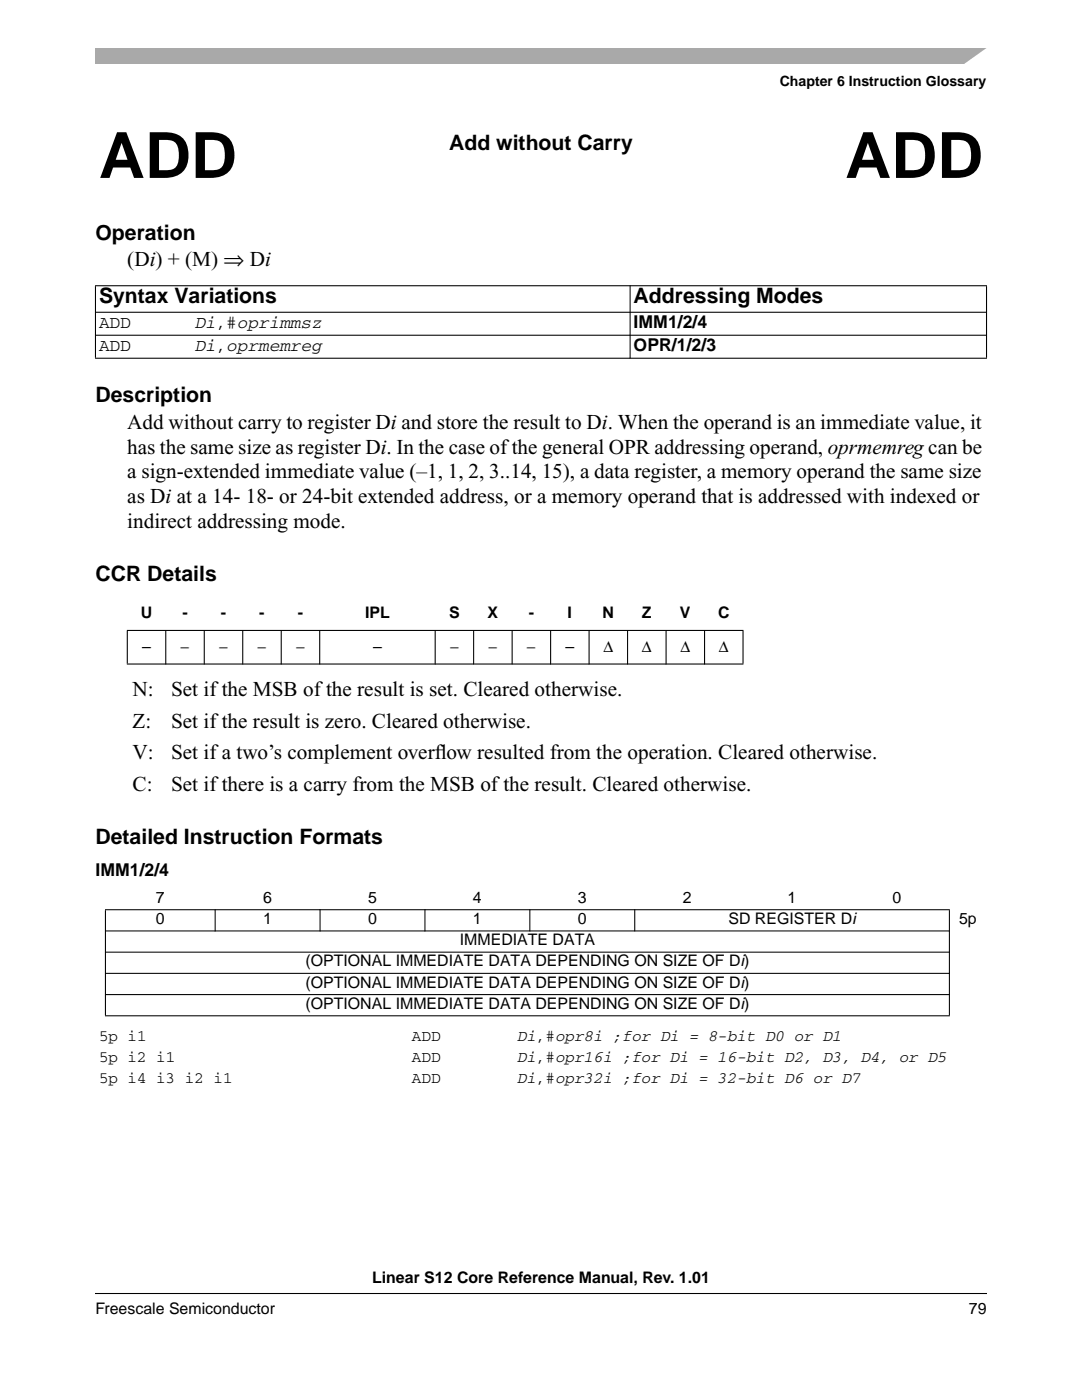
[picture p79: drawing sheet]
<svg xmlns="http://www.w3.org/2000/svg" width="216mm" height="279mm" viewBox="0 0 216 279" stroke-linecap="round" stroke-linejoin="round" font-family="sans-serif">
<defs><g id="words">
<g font-size="12.7">
<text x="19.7" y="35.5">ADD</text>
<text x="168.7" y="35.5">ADD</text>
</g>
<g font-size="4.2">
<text x="89.6" y="29.9">Add without Carry</text>
<text x="19" y="47.9">Operation</text>
<text x="25.4" y="53.1">(Di) + (M) ⇒ Di</text>
<text x="19.8" y="60.6">Syntax Variations</text>
<text x="126.4" y="60.6">Addressing Modes</text>
<text x="19" y="80.3">Description</text>
<text x="25.4" y="85.6">Add without carry to register Di and store the result to Di. When the operand is an immediate value, it</text>
<text x="25.4" y="95.5">a sign-extended immediate value (–1, 1, 2, 3..14, 15), a data register, a memory operand the same size</text>
<text x="25.4" y="90.5">has the same size as register Di. In the case ofthe general OPR addressing operand, oprmemregcan be</text>
<text x="25.4" y="100.4">as Di at a 14- 18- or 24-bit extended address, or a memory operand that is addressed with indexed or</text>
<text x="25.4" y="105.4">indirect addressing mode.</text>
<text x="19" y="115.9">CCR Details</text>
<text x="26.5" y="138.9">N:</text>
<text x="34.1" y="138.9">Set if the MSB of the result is set. Cleared otherwise.</text>
<text x="26.5" y="145.2">Z:</text>
<text x="34.1" y="145.2">Set if the result is zero. Cleared otherwise.</text>
<text x="26.5" y="151.6">V:</text>
<text x="34.1" y="151.6">Set if a two’s complement overf</text>
<text x="86.8" y="151.6">low resulted from the operation. Cleared otherwise.</text>
<text x="26.5" y="157.9">C:</text>
<text x="34.1" y="157.9">Set if there is a carry from the MSB of the result. Cleared otherwise.</text>
<text x="19" y="168.5">Detailed Instruction Formats</text>
</g>
<g font-size="3.5">
<text x="19.8" y="65.4">ADD</text>
<text x="38.8" y="65.4">Di,#oprimmsz</text>
<text x="126.4" y="65.4">IMM1/2/4</text>
<text x="19.8" y="70">ADD</text>
<text x="38.8" y="70">Di,oprmemreg</text>
<text x="126.4" y="70">OPR/1/2/3</text>
<text x="19" y="174.7">IMM1/2/4</text>
</g>
<g font-size="3.2">
<text x="28.1" y="123.3">U</text>
<text x="36.4" y="123.3">-</text>
<text x="44.1" y="123.3">-</text>
<text x="51.7" y="123.3">-</text>
<text x="59.4" y="123.3">-</text>
<text x="72.8" y="123.3">IPL</text>
<text x="89.6" y="123.3">S</text>
<text x="97.3" y="123.3">X</text>
<text x="105.5" y="123.3">-</text>
<text x="113.3" y="123.3">I</text>
<text x="120.2" y="123.3">N</text>
<text x="128.1" y="123.3">Z</text>
<text x="135.7" y="123.3">V</text>
<text x="143.3" y="123.3">C</text>
<text x="28.4" y="130.1">–</text>
<text x="36" y="130.1">−</text>
<text x="43.7" y="130.1">−</text>
<text x="51.4" y="130.1">−</text>
<text x="59.1" y="130.1">−</text>
<text x="74.4" y="130.1">–</text>
<text x="89.8" y="130.1">−</text>
<text x="97.5" y="130.1">−</text>
<text x="105.2" y="130.1">−</text>
<text x="112.8" y="130.1">–</text>
<text x="120.4" y="130.1">∆</text>
<text x="128.1" y="130.1">∆</text>
<text x="135.8" y="130.1">∆</text>
<text x="143.5" y="130.1">∆</text>
<text x="31.1" y="180.1">7</text>
<text x="31.1" y="184.4">0</text>
<text x="52.5" y="180.1">6</text>
<text x="52.5" y="184.4">1</text>
<text x="73.4" y="180.1">5</text>
<text x="73.4" y="184.4">0</text>
<text x="94.4" y="180.1">4</text>
<text x="94.4" y="184.4">1</text>
<text x="115.3" y="180.1">3</text>
<text x="115.3" y="184.4">0</text>
<text x="136.2" y="180.1">2</text>
<text x="145.3" y="184.4">SD REGISTER Di</text>
<text x="157.2" y="180.1">1</text>
<text x="178.1" y="180.1">0</text>
<text x="191.4" y="184.4">5p</text>
<text x="91.7" y="188.6">IMMEDIATE DATA</text>
<text x="61" y="197.1">(OPTIONAL IMMEDIATE DATA DEPENDING ON SIZE OF Di)</text>
<text x="61" y="192.8">(OPTIONAL IMMEDIATE DATA DEPENDING ON SIZE OF Di)</text>
<text x="61" y="201.3">(OPTIONAL IMMEDIATE DATA DEPENDING ON SIZE OF Di)</text>
<text x="19.8" y="207.7">5p i1</text>
<text x="82.2" y="207.7">ADD</text>
<text x="103.1" y="207.7">Di,#opr8i ;for Di = 8-bit D0 or D1</text>
<text x="19.8" y="211.9">5p i2 i1</text>
<text x="82.2" y="211.9">ADD</text>
<text x="103.1" y="211.9">Di,#opr16i ;for Di = 16-bit D2, D3, D4, or D5</text>
<text x="19.8" y="216.1">5p i4 i3 i2 i1</text>
<text x="82.2" y="216.1">ADD</text>
<text x="103.1" y="216.1">Di,#opr32i ;for Di = 32-bit D6 or D7</text>
<text x="74.3" y="256.1">Linear S12 Core Reference Manual, Rev. 1.01</text>
<text x="19" y="262.3">Freescale Semiconductor</text>
<text x="193.3" y="262.3">79</text>
</g>
<text font-size="2.8" x="155.6" y="17.2">Chapter 6 Instruction Glossary</text>
</g></defs>
<path d="M19 9.5h177.8v3.2h-177.8z" fill="#a7a9ac"/>
<g fill="#fff">
<path d="M192 13l5.3-3.8h1.4v3.8z"/>
<path d="M19 258.1h177.8z"/>
</g>
<path d="M19 257.2h177.8v2.3h-177.8z" fill="#fff"/>
<path d="M19 258.1h177.8" fill="none" stroke="#000" stroke-width=".21"/>
<g fill="#fff">
<path d="M19 24.2h45.9v15.5h-45.9z"/>
<path d="M64.9 24.2h86.1v7.1h-86.1z"/>
<path d="M151 24.2h45.9v15.5h-45.9z"/>
<path d="M64.9 31.3h86.1v8.4h-86.1z"/>
<path d="M25.4 135h7.7v6.3h-7.7z"/>
<path d="M33.1 135h152.4v6.3h-152.4z"/>
<path d="M25.4 141.3h7.7v6.4h-7.7z"/>
<path d="M33.1 141.3h152.4v6.4h-152.4z"/>
<path d="M25.4 147.7h7.7v6.3h-7.7z"/>
<path d="M33.1 147.7h152.4v6.3h-152.4z"/>
<path d="M25.4 154h7.7v6.4h-7.7z"/>
<path d="M33.1 154h152.4v6.4h-152.4z"/>
</g>
<g fill="#000" stroke="#000" stroke-width=".21">
<path d="M19 57h177.9zM19 57.1v14.3zM125.7 56.9v14.7zM196.8 57.1v14.3zM19 62.3h177.9zM19 66.9h177.9zM19 71.5h177.9zM25.4 125.9v6.5zM33.1 125.7v6.9zM40.8 125.7v6.9zM48.4 125.7v6.9zM56.1 125.7v6.9z"/>
<path d="M63.8 125.7v6.9zM86.8 125.7v6.9zM94.5 125.7v6.9zM102.2 125.7v6.9zM109.9 125.7v6.9zM117.5 125.7v6.9zM125.2 125.7v6.9zM132.9 125.7v6.9zM140.6 125.7v6.9zM148.3 125.9v6.5zM25.3 125.8h123.1zM25.3 132.5h123.1z"/>
<path d="M42.9 181.5v4.4zM63.9 181.5v4.4zM84.8 181.5v4.4zM105.7 181.5v4.4zM126.7 181.5v4.4zM21 181.6h168.5zM21 185.8h168.5zM21 190h168.5zM21 194.3h168.5zM21 198.5h168.5zM21 181.6v21zM189.4 181.6v21z"/>
<path d="M21 202.7h168.5z"/>
</g>
<use href="#words"/>
</svg>
